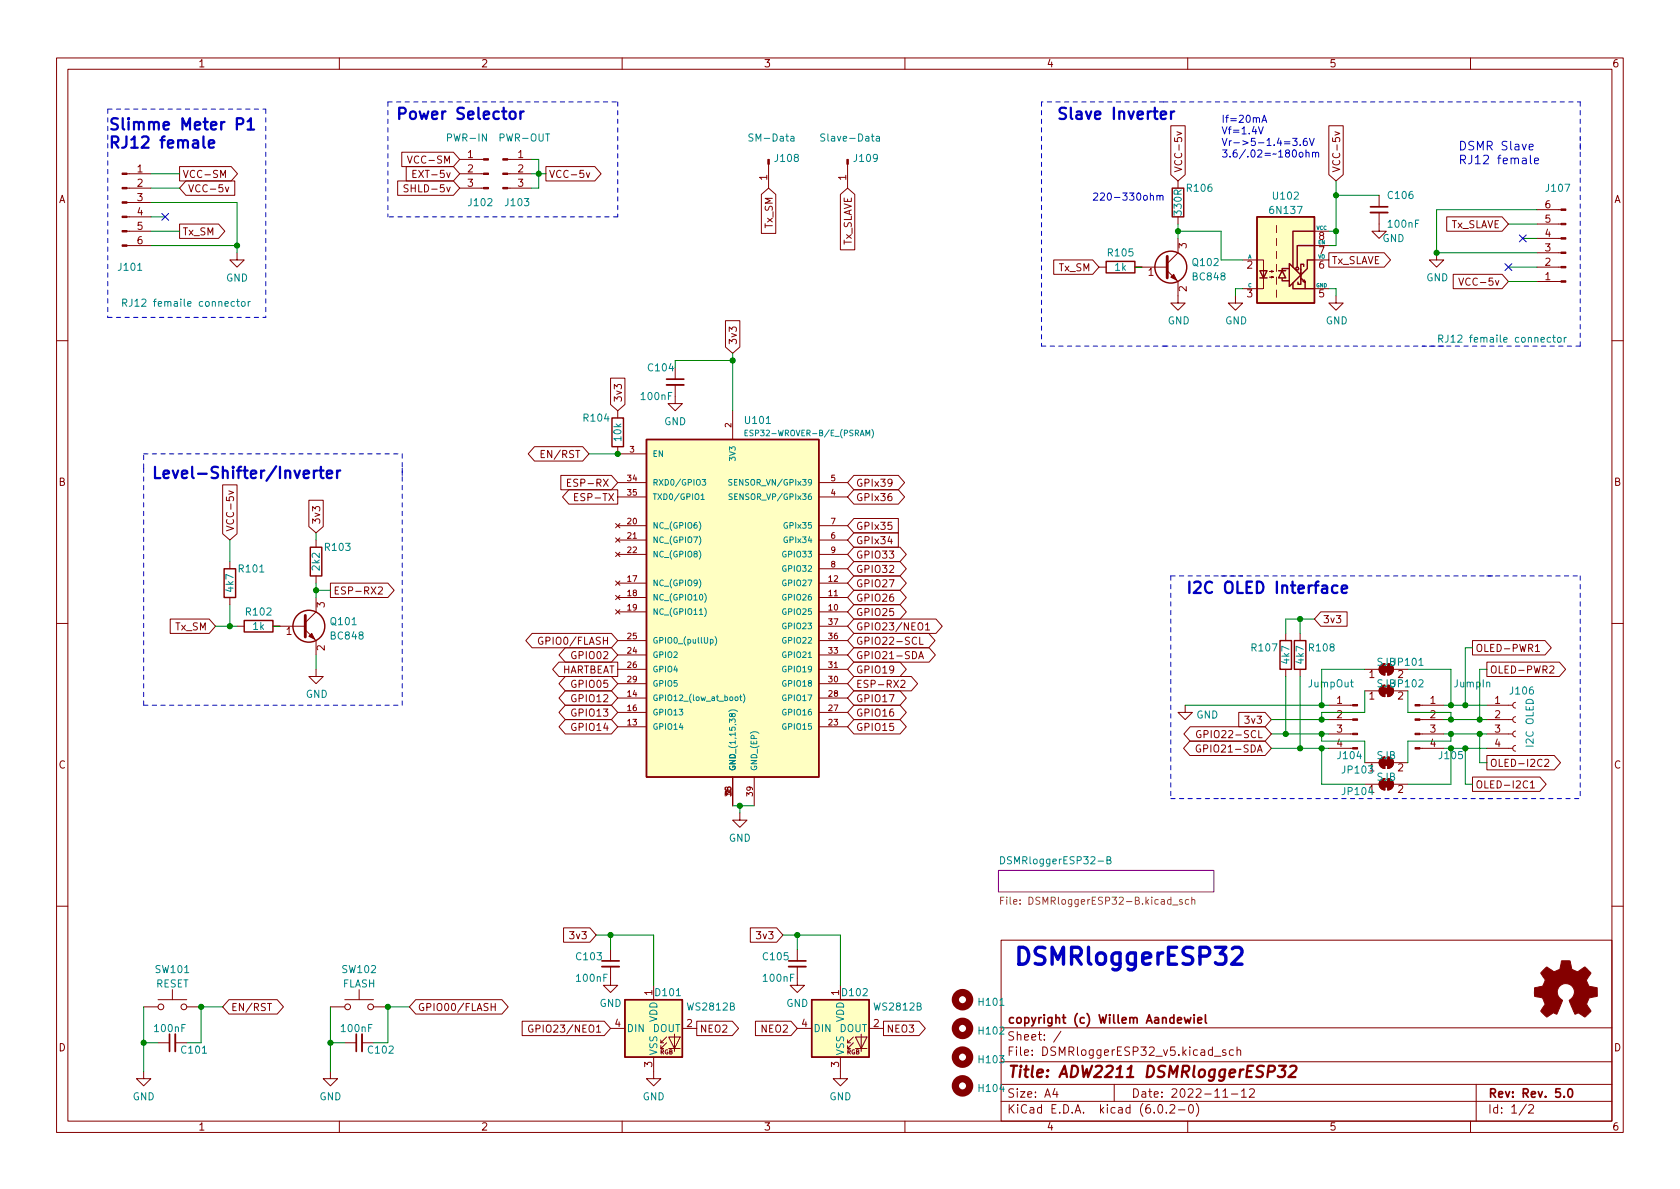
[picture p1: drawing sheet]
<svg xmlns="http://www.w3.org/2000/svg" width="297mm" height="210mm" viewBox="0 0 297 210" stroke-linecap="round" stroke-linejoin="round" font-family="sans-serif">
<defs><g id="words">
<text font-size="4.2" fill="#0000c2" x="179.1" y="170.6">DSMRloggerESP32</text>
<g font-size="2.8" fill="#0000c2">
<text x="19" y="23">Slimme Meter P1</text>
<text x="69.8" y="21.1">Power Selector</text>
<text x="186.7" y="21.1">Slave Inverter</text>
<text x="19" y="26.2">RJ12 female</text>
<text x="26.7" y="84.6">Level-Shifter/Inverter</text>
<text x="209.5" y="105">I2C OLED Interface</text>
</g>
<text font-size="2.8" fill="#840000" x="178" y="190.6">Title: ADW2211 DSMRloggerESP32</text>
<g font-size="2.1" fill="#0000c2">
<text x="257.8" y="26.6">DSMR Slave</text>
<text x="257.8" y="29">RJ12 female</text>
</g>
<g font-size="2.1" fill="#840000">
<text x="178" y="184">Sheet: /</text>
<text x="178" y="181">copyright (c) Willem Aandewiel</text>
<text x="178" y="186.7">File: DSMRloggerESP32_v5.kicad_sch</text>
<text x="178" y="196.9">KiCad E.D.A. kicad (6.0.2-0)</text>
<text x="178" y="194.1">Size: A4</text>
<text x="200" y="194.1">Date: 2022-11-12</text>
<text x="263" y="194.1">Rev: Rev. 5.0</text>
<text x="263" y="196.9">Id: 1/2</text>
</g>
<g font-size="1.8" fill="#840000">
<text x="35" y="11.9">1</text>
<text x="85" y="11.9">2</text>
<text x="135" y="11.9">3</text>
<text x="185" y="11.9">4</text>
<text x="235" y="11.9">5</text>
<text x="285" y="11.9">6</text>
<text x="72.9" y="28.9">VCC-SM</text>
<text x="82.7" y="27.9">1</text>
<text x="91.6" y="27.9">1</text>
<text x="10.3" y="35.9">A</text>
<text x="24.3" y="30.5">1</text>
<text x="24.3" y="33">2</text>
<text x="24.3" y="35.6">3</text>
<text x="32.2" y="31.5">VCC-SM</text>
<text x="33.2" y="34">VCC-5v</text>
<text x="72.5" y="34">SHLD-5v</text>
<text x="73.9" y="31.5">EXT-5v</text>
<text x="82.7" y="30.5">2</text>
<text x="82.7" y="33">3</text>
<text x="91.6" y="30.5">2</text>
<text x="91.6" y="33">3</text>
<text x="97" y="31.5">VCC-5v</text>
<text x="135.6" y="31.9" transform="rotate(-90 135.6 31.9)">1</text>
<text x="149.6" y="31.9" transform="rotate(-90 149.6 31.9)">1</text>
<text x="209" y="30.6" transform="rotate(-90 209 30.6)">VCC-5v</text>
<text x="236.9" y="30.6" transform="rotate(-90 236.9 30.6)">VCC-5v</text>
<text x="285.3" y="35.9">A</text>
<text x="24.3" y="38.1">4</text>
<text x="24.3" y="40.6">5</text>
<text x="32.2" y="41.6">Tx_SM</text>
<text x="136.6" y="40.4" transform="rotate(-90 136.6 40.4)">Tx_SM</text>
<text x="256.3" y="40.3">Tx_SLAVE</text>
<text x="273.2" y="41.9">4</text>
<text x="273.2" y="39.4">5</text>
<text x="273.2" y="36.8">6</text>
<text x="24.3" y="43.2">6</text>
<text x="150.6" y="43.6" transform="rotate(-90 150.6 43.6)">Tx_SLAVE</text>
<text x="187.2" y="48">Tx_SM</text>
<text x="209.8" y="43.9" transform="rotate(-90 209.8 43.9)">3</text>
<text x="220.5" y="47.5">2</text>
<text x="233.2" y="47.5">6</text>
<text x="233.2" y="45">7</text>
<text x="233.2" y="42.4">8</text>
<text x="235.4" y="46.7">Tx_SLAVE</text>
<text x="273.2" y="47">2</text>
<text x="273.2" y="44.4">3</text>
<text x="203" y="48.8">1</text>
<text x="209.8" y="51.5" transform="rotate(-90 209.8 51.5)">2</text>
<text x="220.5" y="52.6">3</text>
<text x="233.2" y="52.6">5</text>
<text x="259" y="50.5">VCC-5v</text>
<text x="273.2" y="49.5">1</text>
<text x="130.3" y="61" transform="rotate(-90 130.3 61)">3v3</text>
<text x="109.9" y="71.2" transform="rotate(-90 109.9 71.2)">3v3</text>
<text x="96.2" y="81">EN/RST</text>
<text x="10.3" y="85.9">B</text>
<text x="101.2" y="86.1">ESP-RX</text>
<text x="102.4" y="88.6">ESP-TX</text>
<text x="151.3" y="86.1">GPIx39</text>
<text x="151.3" y="88.6">GPIx36</text>
<text x="285.3" y="85.9">B</text>
<text x="41.4" y="94.1" transform="rotate(-90 41.4 94.1)">VCC-5v</text>
<text x="56.6" y="92.8" transform="rotate(-90 56.6 92.8)">3v3</text>
<text x="151.3" y="93.7">GPIx35</text>
<text x="151.3" y="98.8">GPIO33</text>
<text x="151.3" y="96.2">GPIx34</text>
<text x="151.3" y="101.3">GPIO32</text>
<text x="57.4" y="107.4" transform="rotate(-90 57.4 107.4)">3</text>
<text x="58.9" y="105.1">ESP-RX2</text>
<text x="151.3" y="106.4">GPIO26</text>
<text x="151.3" y="103.8">GPIO27</text>
<text x="31" y="111.5">Tx_SM</text>
<text x="50.6" y="112.3">1</text>
<text x="151.3" y="108.9">GPIO25</text>
<text x="151.3" y="111.5">GPIO23/NEO1</text>
<text x="233.8" y="110.2">3v3</text>
<text x="57.4" y="115" transform="rotate(-90 57.4 115)">2</text>
<text x="96" y="114">GPIO0/FLASH</text>
<text x="99" y="119.1">HARTBEAT</text>
<text x="101.4" y="116.5">GPIO02</text>
<text x="151.3" y="119.1">GPIO19</text>
<text x="151.3" y="116.5">GPIO21-SDA</text>
<text x="151.3" y="114">GPIO22-SCL</text>
<text x="242.1" y="119.9">1</text>
<text x="247.2" y="119.9">2</text>
<text x="260.8" y="115.3">OLED-PWR1</text>
<text x="263.4" y="119.1">OLED-PWR2</text>
<text x="101.4" y="121.6">GPIO05</text>
<text x="101.4" y="124.2">GPIO12</text>
<text x="151.3" y="124.2">GPIO17</text>
<text x="151.3" y="121.6">ESP-RX2</text>
<text x="236.4" y="124.5">1</text>
<text x="242.1" y="123.7">1</text>
<text x="247.2" y="123.7">2</text>
<text x="252.9" y="124.5">1</text>
<text x="264.3" y="124.5">1</text>
<text x="101.4" y="129.2">GPIO14</text>
<text x="101.4" y="126.7">GPIO13</text>
<text x="151.3" y="129.2">GPIO15</text>
<text x="151.3" y="126.7">GPIO16</text>
<text x="212.8" y="130.5">GPIO22-SCL</text>
<text x="220.4" y="128">3v3</text>
<text x="236.4" y="127">2</text>
<text x="236.4" y="129.5">3</text>
<text x="252.9" y="127">2</text>
<text x="252.9" y="129.5">3</text>
<text x="264.3" y="127">2</text>
<text x="264.3" y="129.5">3</text>
<text x="10.3" y="135.9">C</text>
<text x="212.6" y="133.1">GPIO21-SDA</text>
<text x="236.4" y="132.1">4</text>
<text x="247.2" y="136.4">2</text>
<text x="252.9" y="132.1">4</text>
<text x="263.4" y="135.6">OLED-I2C2</text>
<text x="264.3" y="132.1">4</text>
<text x="285.3" y="135.9">C</text>
<text x="247.2" y="140.2">2</text>
<text x="260.8" y="139.4">OLED-I2C1</text>
<text x="101" y="166.1">3v3</text>
<text x="134.1" y="166.1">3v3</text>
<text x="40.8" y="178.8">EN/RST</text>
<text x="73.8" y="178.8">GPIO00/FLASH</text>
<text x="115.3" y="176" transform="rotate(-90 115.3 176)">1</text>
<text x="148.3" y="176" transform="rotate(-90 148.3 176)">1</text>
<text x="10.3" y="185.9">D</text>
<text x="94.8" y="182.6">GPIO23/NEO1</text>
<text x="108.7" y="181.6">4</text>
<text x="121.4" y="181.6">2</text>
<text x="123.7" y="182.6">NEO2</text>
<text x="134.7" y="182.6">NEO2</text>
<text x="141.7" y="181.6">4</text>
<text x="154.4" y="181.6">2</text>
<text x="156.7" y="182.6">NEO3</text>
<text x="285.3" y="185.9">D</text>
<text x="115.3" y="188.7" transform="rotate(-90 115.3 188.7)">3</text>
<text x="148.3" y="188.7" transform="rotate(-90 148.3 188.7)">3</text>
<text x="35" y="199.9">1</text>
<text x="85" y="199.9">2</text>
<text x="135" y="199.9">3</text>
<text x="185" y="199.9">4</text>
<text x="235" y="199.9">5</text>
<text x="285" y="199.9">6</text>
</g>
<g font-size="1.8" fill="#0000c2">
<text x="215.9" y="21.7">If=20mA</text>
<text x="215.9" y="23.7">Vf=1.4V</text>
<text x="215.9" y="25.8">Vr-&gt;5-1.4=3.6V</text>
<text x="215.9" y="27.8">3.6/.02=~180ohm</text>
<text x="193" y="35.5">220-330ohm</text>
</g>
<g font-size="1.8" fill="#008484">
<text x="79.3" y="25">PWR-IN</text>
<text x="88.5" y="25">PWR-OUT</text>
<text x="132.9" y="25">SM-Data</text>
<text x="137.1" y="28.6">J108</text>
<text x="145.8" y="25">Slave-Data</text>
<text x="151.1" y="28.6">J109</text>
<text x="210" y="33.9">R106</text>
<text x="225.2" y="35.3">U102</text>
<text x="245.5" y="35.2">C106</text>
<text x="273.5" y="33.9">J107</text>
<text x="83" y="36.4">J102</text>
<text x="89.5" y="36.4">J103</text>
<text x="208.9" y="37.9" transform="rotate(-90 208.9 37.9)">330R</text>
<text x="224.7" y="37.8">6N137</text>
<text x="245.6" y="40.3">100nF</text>
<text x="21.1" y="47.9">J101</text>
<text x="196" y="45.3">R105</text>
<text x="197.1" y="47.9">1k</text>
<text x="211" y="47">Q102</text>
<text x="244.4" y="42.8">GND</text>
<text x="39.9" y="49.8">GND</text>
<text x="211" y="49.6">BC848</text>
<text x="252.2" y="49.7">GND</text>
<text x="23" y="54.2">RJ12 femaile connector</text>
<text x="206.4" y="57.3">GND</text>
<text x="216.6" y="57.3">GND</text>
<text x="234.4" y="57.3">GND</text>
<text x="255.6" y="60.6">RJ12 femaile connector</text>
<text x="113.5" y="70.7">100nF</text>
<text x="103.3" y="74.5">R104</text>
<text x="109.9" y="77.9" transform="rotate(-90 109.9 77.9)">10k</text>
<text x="117.4" y="75.2">GND</text>
<text x="131.9" y="75">U101</text>
<text x="42.3" y="101.2">R101</text>
<text x="56.5" y="100.8" transform="rotate(-90 56.5 100.8)">2k2</text>
<text x="57.6" y="97.4">R103</text>
<text x="41.3" y="104.6" transform="rotate(-90 41.3 104.6)">4k7</text>
<text x="43.6" y="108.8">R102</text>
<text x="44.7" y="111.4">1k</text>
<text x="58.6" y="110.5">Q101</text>
<text x="58.6" y="113.1">BC848</text>
<text x="221.4" y="115.2">R107</text>
<text x="228" y="117.3" transform="rotate(-90 228 117.3)">4k7</text>
<text x="230.5" y="117.3" transform="rotate(-90 230.5 117.3)">4k7</text>
<text x="231.6" y="115.2">R108</text>
<text x="243.4" y="117.7">SJBJP101</text>
<text x="54" y="123.4">GND</text>
<text x="231.4" y="121.5">JumpOut</text>
<text x="243.4" y="121.5">SJBJP102</text>
<text x="257.2" y="121.5">JumpIn</text>
<text x="267.1" y="122.8">J106</text>
<text x="211.5" y="127">GND</text>
<text x="271.1" y="131.9" transform="rotate(-90 271.1 131.9)">I2C OLED</text>
<text x="236.6" y="134.2">J104</text>
<text x="237.5" y="136.8">JP1031</text>
<text x="243.4" y="134.2">SJB</text>
<text x="254.6" y="134.2">J105</text>
<text x="237.5" y="140.6">JP1041</text>
<text x="243.4" y="138">SJB</text>
<text x="128.8" y="148.8">GND</text>
<text x="177.7" y="152.8">DSMRloggerESP32-B</text>
<text x="27.6" y="172.1">SW101</text>
<text x="60.6" y="172.1">SW102</text>
<text x="102" y="169.8">C103</text>
<text x="102.1" y="173.6">100nF</text>
<text x="135" y="169.8">C105</text>
<text x="135.1" y="173.6">100nF</text>
<text x="27.5" y="174.6">RESET</text>
<text x="60.6" y="174.6">FLASH</text>
<text x="106" y="178">GND</text>
<text x="116" y="176.1">D101</text>
<text x="121.7" y="178.7">WS2812B</text>
<text x="139" y="178">GND</text>
<text x="149" y="176.1">D102</text>
<text x="154.7" y="178.7">WS2812B</text>
<text x="173.2" y="177.8">H101</text>
<text x="27.5" y="182.5">100nF</text>
<text x="60.5" y="182.5">100nF</text>
<text x="110.7" y="182.5">DIN</text>
<text x="115.4" y="182.5">DOUT</text>
<text x="116.2" y="180.8" transform="rotate(-90 116.2 180.8)">VDD</text>
<text x="143.8" y="182.5">DIN</text>
<text x="148.4" y="182.5">DOUT</text>
<text x="149.2" y="180.8" transform="rotate(-90 149.2 180.8)">VDD</text>
<text x="173.2" y="182.9">H102</text>
<text x="116.2" y="186.7" transform="rotate(-90 116.2 186.7)">VSS</text>
<text x="149.2" y="186.7" transform="rotate(-90 149.2 186.7)">VSS</text>
<text x="173.2" y="188">H103</text>
<text x="23.4" y="194.6">GND</text>
<text x="56.5" y="194.6">GND</text>
<text x="113.6" y="194.6">GND</text>
<text x="146.6" y="194.6">GND</text>
<text x="173.2" y="193.1">H104</text>
</g>
<g font-size="1.8" fill="#008400">
<text x="114.7" y="65.7">C104</text>
<text x="32.2" y="186.3">C101</text>
<text x="65.2" y="186.3">C102</text>
</g>
<text font-size="1.8" fill="#848400" x="178.5" y="160">File: DSMRloggerESP32-B.kicad_sch</text>
<g font-size="1.4" fill="#840000">
<text x="129.3" y="75.6" transform="rotate(-90 129.3 75.6)">2</text>
<text x="111.4" y="80">3</text>
<text x="111" y="85.1">34</text>
<text x="111" y="87.6">35</text>
<text x="146.9" y="87.6">4</text>
<text x="146.9" y="85.1">5</text>
<text x="111" y="92.7">20</text>
<text x="111" y="95.2">21</text>
<text x="146.9" y="95.2">6</text>
<text x="146.9" y="92.7">7</text>
<text x="111" y="97.8">22</text>
<text x="146.9" y="100.3">8</text>
<text x="146.9" y="97.8">9</text>
<text x="111" y="102.9">17</text>
<text x="111" y="105.4">18</text>
<text x="111" y="107.9">19</text>
<text x="146.5" y="107.9">10</text>
<text x="146.5" y="105.4">11</text>
<text x="146.5" y="102.9">12</text>
<text x="111" y="113">25</text>
<text x="146.5" y="113">36</text>
<text x="146.5" y="110.5">37</text>
<text x="111" y="115.6">24</text>
<text x="111" y="118.1">26</text>
<text x="146.5" y="118.1">31</text>
<text x="146.5" y="115.6">33</text>
<text x="111" y="123.2">14</text>
<text x="111" y="125.7">16</text>
<text x="111" y="120.6">29</text>
<text x="146.5" y="125.7">27</text>
<text x="146.5" y="123.2">28</text>
<text x="146.5" y="120.6">30</text>
<text x="111" y="128.3">13</text>
<text x="146.5" y="128.3">23</text>
<text x="129.3" y="140.7" transform="rotate(-90 129.3 140.7)">15</text>
<text x="129.3" y="140.3" transform="rotate(-90 129.3 140.3)">1</text>
<text x="133.1" y="140.7" transform="rotate(-90 133.1 140.7)">39</text>
</g>
<g font-size="1.4" fill="#008484">
<text x="132.8" y="77.1">ESP32-WROVER-B/E_(PSRAM)</text>
<text x="115.3" y="80.8">EN</text>
<text x="130" y="81.3" transform="rotate(-90 130 81.3)">3V3</text>
<text x="115.3" y="85.8">RXD0/GPIO3</text>
<text x="115.3" y="88.4">TXD0/GPIO1</text>
<text x="129.8" y="85.8">SENSOR_VN/GPIx39</text>
<text x="129.9" y="88.4">SENSOR_VP/GPIx36</text>
<text x="115.3" y="93.5">NC_(GPIO6)</text>
<text x="139" y="93.5">GPIx35</text>
<text x="115.3" y="96">NC_(GPIO7)</text>
<text x="115.3" y="98.5">NC_(GPIO8)</text>
<text x="138.7" y="101.1">GPIO32</text>
<text x="138.7" y="98.5">GPIO33</text>
<text x="139" y="96">GPIx34</text>
<text x="115.3" y="103.6">NC_(GPIO9)</text>
<text x="115.3" y="106.2">NC_(GPIO10)</text>
<text x="138.7" y="106.2">GPIO26</text>
<text x="138.7" y="103.6">GPIO27</text>
<text x="115.3" y="108.7">NC_(GPIO11)</text>
<text x="115.3" y="113.8">GPIO0_(pullUp)</text>
<text x="138.7" y="108.7">GPIO25</text>
<text x="138.7" y="113.8">GPIO22</text>
<text x="138.7" y="111.2">GPIO23</text>
<text x="115.3" y="116.3">GPIO2</text>
<text x="115.3" y="118.9">GPIO4</text>
<text x="138.7" y="118.9">GPIO19</text>
<text x="138.7" y="116.3">GPIO21</text>
<text x="115.3" y="123.9">GPIO12_(low_at_boot)</text>
<text x="115.3" y="121.4">GPIO5</text>
<text x="138.7" y="123.9">GPIO17</text>
<text x="138.7" y="121.4">GPIO18</text>
<text x="115.3" y="129">GPIO14</text>
<text x="115.3" y="126.5">GPIO13</text>
<text x="138.7" y="129">GPIO15</text>
<text x="138.7" y="126.5">GPIO16</text>
<text x="130" y="136.4" transform="rotate(-90 130 136.4)">GND_(1,15,38)</text>
<text x="130" y="136.4" transform="rotate(-90 130 136.4)">GND</text>
<text x="133.9" y="136.4" transform="rotate(-90 133.9 136.4)">GND_(EP)</text>
</g>
<g font-size="1.1" fill="#840000">
<text x="116.7" y="186.4">RGB</text>
<text x="149.7" y="186.4">RGB</text>
</g>
<g font-size=".9" fill="#008484">
<text x="232.7" y="40.6">VCC</text>
<text x="220.7" y="45.7">A</text>
<text x="233" y="45.7">VO</text>
<text x="233.1" y="43.2">EN</text>
<text x="220.7" y="50.8">C</text>
<text x="232.7" y="50.8">GND</text>
</g>
</g></defs>
<g fill="none" stroke="#840000" stroke-width=".18">
<path d="M10 10.2h277v190.1h-277zM12 12.2h273v186.1h-273zM60 10.2v2M110 10.2v2M160 10.2v2M210 10.2v2M260 10.2v2M22.5 38.3h4.2M22.5 35.8h4.2M22.5 33.3h4.2M22.5 30.7h4.2M31.7 29.5h9.2l1.1 1.2-1.1 1.3h-9.2z"/>
<path d="M31.7 39.6h6.9l1.2 1.3-1.2 1.3h-6.9zM32.9 32h8.6v2.5h-8.6l-1.2-1.2zM39 31.4v-1.3l.4 .9 .5-.9v1.3M39.8 33.1l.3 .8 .4-.8M70.3 32h9.9l1.1 1.3-1.1 1.2h-9.9zM71 26.9h9.2l1.1 1.3-1.1 1.3h-9.2zM71.8 29.5h8.4l1.1 1.2-1.1 1.3h-8.4zM72 27.6l.5 1.3 .4-1.3M72.2 32.7h-.5l-.3 .2 .2 .3 .5 .2v.4l-.2 .1h-.5M73 30.7h.4M73.6 30.1h-.6v1.3h.6M81.3 33.3h4.2"/>
<path d="M81.3 30.7h4.2M81.3 28.2h4.2M89.8 33.3h4.2M89.8 30.7h4.2M89.8 28.2h4.2M96.5 29.5h8.7l1.1 1.2-1.1 1.3h-8.7zM103.7 30.5l.3 .9 .3-.9M134.6 34.4l1.3-1.1 1.3 1.1v6.9h-2.6zM135.9 29.1v4.2M148.6 34.4l1.3-1.1 1.2 1.1v9.8h-2.5zM149.9 29.1v4.2M207 22.2h2.6v8.7l-1.3 1.1-1.3-1.1z"/>
<path d="M208.1 23.3l.8 .3-.8 .3M208.3 32v1.3M208.3 38.3v1.3M225.7 39.9v1.2M234.9 22.2h2.6v8.7l-1.3 1.1-1.3-1.1zM236 23.3l.9 .3-.9 .3M243.8 37.6v3.3h1.3l-1.3 1.3-1.2-1.3h1.2M243.8 34.5v2.1M255.8 38.3h9.8l1.1 1.3-1.1 1.3h-9.8zM271.8 37.1h4.2M271.8 39.6h4.2M22.5 43.4h4.2"/>
<path d="M22.5 40.9h4.2M41.9 44.7v1.3h1.3l-1.3 1.2-1.3-1.2h1.3M128.3 56.7h2.5v4.7l-1.3 1.1-1.2-1.1zM186.3 46h6.9l1.1 1.2-1.1 1.3h-6.9zM194.3 47.2h1.3M200.7 47.2h5.7M206.4 47.9l1.9 1.9v3.8h1.2l-1.2 1.3-1.3-1.3h1.3M208.3 42.2v2.5l-1.9 1.9M218.4 52.3v1.3h1.3l-1.3 1.3-1.2-1.3h1.2M219.7 46h3.7v5h-3.7M224.4 49h.8l-.4 .1v-.2l.4 .1M224.4 48h.8l-.4 .1v-.2l.4 .1"/>
<path d="M225.7 42.2v1.2M225.7 44.4v1.3M225.7 46.7v1.3M225.7 49v1.3M225.7 51.3v1.3M232.4 46h2.5M232.4 51h2.5M232.4 43.4h2.5M232.4 40.9h2.5M234.9 44.7h9.8l1.2 1.3-1.2 1.2h-9.8zM236.2 52.3v1.3h1.3l-1.3 1.3-1.3-1.3h1.3M254 44.7v1.3h1.3l-1.3 1.2-1.3-1.2h1.3"/>
<path d="M256.9 48.5h8.7l1.1 1.3-1.1 1.2h-8.7zM257.9 49.2l.5 1.2 .4-1.2M271.8 47.2h4.2M271.8 42.2h4.2M271.8 44.7h4.2M271.8 49.8h4.2M10 60.2h2M94.5 79h8.5l1.1 1.3-1.1 1.2h-8.5l-1.1-1.2zM96.3 79.7h-.6v1.2h.6M107.9 66.9h2.6v4.6l-1.3 1.1-1.3-1.1zM109.2 79v1.3h5.1M109.2 72.6v1.3"/>
<path d="M119.4 68.1v3.3h1.2l-1.2 1.2-1.3-1.2h1.3M119.4 65v2.1M129.5 72.6v5.1M285 60.2h2M39.4 85.7h2.5v8.7l-1.3 1.1-1.2-1.1zM40.5 86.8l.8 .3-.8 .3M40.6 99.3v1.3M54.6 88.5h2.6v4.6l-1.3 1.1-1.3-1.1zM55.9 95.5v1.3M95.7 80.3h.4M99.2 84.1h8.9l1.1 1.2-1.1 1.3h-8.9zM100.3 85.3h.5"/>
<path d="M100.6 86.6h8.6v2.5h-8.6l-1.1-1.2zM100.9 84.7h-.6v1.3h.6M101.6 87.9h.4M102.2 87.3h-.6v1.2h.6M108.8 92.6l.8 .7M108.8 95.1l.8 .8M108.8 97.7l.8 .7M109.2 93h5.1M109.2 95.5h5.1M109.2 98h5.1M109.2 85.3h5.1M109.2 87.9h5.1"/>
<path d="M109.6 92.6l-.8 .7M109.6 95.1l-.8 .8M109.6 97.7l-.8 .7M144.8 93h5.1M144.8 95.5h5.1M144.8 98h5.1M144.8 85.3h5.1M144.8 87.9h5.1M151 91.7h7.8v2.5h-7.8l-1.1-1.2zM151 96.8h8.1l1.1 1.2-1.1 1.3h-8.1l-1.1-1.3zM151 84.1h7.8l1.1 1.2-1.1 1.3h-7.8l-1.1-1.3zM151 94.2h7.8v2.6h-7.8l-1.1-1.3z"/>
<path d="M151 99.3h8.1l1.1 1.3-1.1 1.2h-8.1l-1.1-1.2zM151 86.6h7.8l1.1 1.3-1.1 1.2h-7.8l-1.1-1.2zM157.3 94.8l-.3 .9h.8M10 110.2h2M30.1 109.5h6.9l1.1 1.2-1.1 1.3h-6.9zM40.6 105.7v1.2M41.9 110.7h1.3M48.3 110.7h5.7M54 111.4l1.9 1.9v2.5M55.9 118.4v1.2h1.2l-1.2 1.3-1.3-1.3h1.3M55.9 101.8v1.3M55.9 105.7v2.5l-1.9 1.9"/>
<path d="M58.4 103.1h10.2l1.1 1.3-1.1 1.3h-10.2zM66.9 103.9l.5-.1 .2 .3-.8 1h.8M94.1 112h14l1.1 1.3-1.1 1.2h-14l-1.1-1.2zM95.9 112.7a.59 .59 0 0 0-.7 .6 .59 .59 0 0 0 .7 .6l.1-.5h-.3M98.8 117.1h10.4v2.5h-10.4l-1.1-1.2zM99.9 114.5h8.2l1.1 1.3-1.1 1.3h-8.2l-1.1-1.3zM99.9 119.6h8.2l1.1 1.3-1.1 1.3h-8.2l-1.1-1.3zM108.8 102.7l.8 .8M108.8 105.3l.8 .7M108.8 107.8l.8 .8M109.2 118.4h5.1M109.2 108.2h5.1"/>
<path d="M109.2 105.7h5.1M109.2 103.1h5.1M109.2 115.8h5.1M109.2 113.3h5.1M109.6 102.7l-.8 .8M109.6 105.3l-.8 .7M109.6 107.8l-.8 .8M144.8 118.4h5.1M144.8 110.7h5.1M144.8 108.2h5.1M144.8 105.7h5.1M144.8 103.1h5.1"/>
<path d="M144.8 115.8h5.1M144.8 113.3h5.1M144.8 100.6h5.1M151 117.1h8.1l1.1 1.3-1.1 1.2h-8.1l-1.1-1.2zM151 119.6h10.1l1.1 1.3-1.1 1.3h-10.1l-1.1-1.3zM151 106.9h8.1l1.1 1.3-1.1 1.3h-8.1l-1.1-1.3zM151 109.5h14.5l1.1 1.2-1.1 1.3h-14.5l-1.1-1.3zM151 104.4h8.1l1.1 1.3-1.1 1.2h-8.1l-1.1-1.2zM151 114.5h13.3l1.1 1.3-1.1 1.3h-13.3l-1.1-1.3zM151 112h13.2l1.1 1.3-1.1 1.2h-13.2l-1.1-1.2zM151 101.8h8.1l1.1 1.3-1.1 1.3h-8.1l-1.1-1.3zM162.4 116.5l.5-1.3 .4 1.3"/>
<path d="M162.6 116.1h.6M162.6 112.7v1.2h.6M163.6 110.5l.4-.4v1.3M163.6 111.4h.8M227.3 112v1.3M227.3 118.4v1.2M229.9 112v1.3M229.9 118.4v1.2M233.5 108.2h4.7v2.5h-4.7l-1.1-1.2zM241.3 118.4h2.5M244.1 117.6l.8-.3v2.1a1.02 1.02 0 0 1-1-.7 1.02 1.02 0 0 1 .2-1.1zM245.4 117.3a1.02 1.02 0 0 1 1 1.1 1.02 1.02 0 0 1-1 1z"/>
<path d="M260.3 113.3h12.9l1.1 1.2-1.1 1.3h-12.9zM262.9 117.1h12.8l1.1 1.3-1.1 1.2h-12.8zM271.5 114.3l.3-.4v1.3M271.5 115.2h.7M274 117.9l.5-.1 .3 .3-.8 .9h.8M285 110.2h2M99.9 122.2h8.2l1.1 1.2-1.1 1.3h-8.2l-1.1-1.3zM99.9 127.2h8.2l1.1 1.3-1.1 1.3h-8.2l-1.1-1.3zM99.9 124.7h8.2l1.1 1.3-1.1 1.2h-8.2l-1.1-1.2zM109.2 128.5h5.1M109.2 123.4h5.1M109.2 126h5.1"/>
<path d="M109.2 120.9h5.1M129.5 137.4v5.1M133.3 137.4v5.1M144.8 128.5h5.1M144.8 123.4h5.1M144.8 126h5.1M144.8 120.9h5.1M151 127.2h8.1l1.1 1.3-1.1 1.3h-8.1l-1.1-1.3zM151 122.2h8.1l1.1 1.2-1.1 1.3h-8.1l-1.1-1.3zM151 124.7h8.1l1.1 1.3-1.1 1.2h-8.1l-1.1-1.2zM159.3 120.4l.5-.1 .2 .4-.8 .9h.8M209.5 124.7v1.3h1.3l-1.3 1.2-1.2-1.2h1.2"/>
<path d="M210.4 131.1h13.3l1.1 1.2-1.1 1.3h-13.3l-1.1-1.3zM210.4 128.5h13.3l1.1 1.3-1.1 1.3h-13.3l-1.1-1.3zM212.2 131.8a.59 .59 0 0 0-.7 .6 .59 .59 0 0 0 .7 .5l.1-.5h-.3M212.3 129.2a.59 .59 0 0 0-.8 .6 .59 .59 0 0 0 .8 .6v-.5h-.2M219 126h4.7l1.1 1.2-1.1 1.3h-4.7zM234.9 132.3h4.3M234.9 129.8h4.3M234.9 127.2h4.3M234.9 124.7h4.3M241.3 138.7h2.5M241.3 122.2h2.5M241.3 134.9h2.5"/>
<path d="M244.1 138l.8-.3v2a1.02 1.02 0 0 1-1-.6 1.02 1.02 0 0 1 .2-1.1zM244.1 121.5l.8-.3v2a1.02 1.02 0 0 1-1-.6 1.02 1.02 0 0 1 .2-1.1zM244.1 134.2l.8-.3v2a1.02 1.02 0 0 1-1-.6 1.02 1.02 0 0 1 .2-1.1zM245.4 137.7a1.02 1.02 0 0 1 1 1 1.02 1.02 0 0 1-1 1zM245.4 121.2a1.02 1.02 0 0 1 1 1 1.02 1.02 0 0 1-1 1zM245.4 133.9a1.02 1.02 0 0 1 1 1 1.02 1.02 0 0 1-1 1zM246.4 138.7h2.5M246.4 134.9h2.5M251.1 132.3h4.2M251.1 129.8h4.2M251.1 127.2h4.2M251.1 124.7h4.2"/>
<path d="M260.3 137.4h12l1.1 1.3-1.1 1.2h-12zM262.9 133.6h11.9l1.1 1.3-1.1 1.2h-11.9zM262.9 132.3h4.6M262.9 129.8h4.6M262.9 127.2h4.6M262.9 124.7h4.6M268 131.8l-.4 .2-.1 .3 .1 .4 .4 .1M268 129.3l-.4 .1-.1 .4 .1 .3 .4 .2M268 126.7l-.4 .2-.1 .3 .1 .4 .4 .2M268 124.2l-.4 .1-.1 .4 .1 .4 .4 .1M270.6 138.4l.3-.3v1.2M270.6 139.3h.7"/>
<path d="M273.1 134.4l.5-.1 .2 .3-.7 .9h.7M130.8 143.8v1.2h1.3l-1.3 1.3-1.3-1.3h1.3M10 160.2h2M25.4 178h2.5M27.9 176.8h5.1M30.5 175v1.8M33 178h2.6M40.5 176.8h8.5l1.1 1.2-1.1 1.3h-8.5l-1.1-1.3zM47.3 177.4h.7M58.4 178h2.6M61 176.8h5M63.5 175v1.8"/>
<path d="M66 178h2.6M73.5 176.8h15.2l1.2 1.2-1.2 1.3h-15.2l-1.1-1.3zM86.8 178h.8M87.6 177.4v1.3M99.6 164.1h4.7l1.1 1.2-1.1 1.3h-4.7zM107.9 170.9v3.3h1.3l-1.3 1.3-1.2-1.3h1.2M107.9 167.9v2M115.6 174.2v2.6M132.7 164.1h4.6l1.1 1.2-1.1 1.3h-4.6zM141 170.9v3.3h1.2l-1.2 1.3-1.3-1.3h1.3M141 167.9v2M148.6 174.2v2.6"/>
<path d="M177 166.3h108v32h-108zM285 160.2h2M25.4 189.5v1.2h1.3l-1.3 1.3-1.3-1.3h1.3M27.9 184.4h2.1M31 184.4h2M58.4 189.5v1.2h1.3l-1.3 1.3-1.3-1.3h1.3M60 198.3v2M61 184.4h2M64 184.4h2M92.3 180.6h14.5l1.1 1.3-1.1 1.2h-14.5zM94.2 181.3a.59 .59 0 0 0-.8 .6 .59 .59 0 0 0 .8 .6v-.5h-.2M107.9 181.9h2.6"/>
<path d="M110 198.3v2M115.6 186.9v3.8h1.2l-1.2 1.3-1.3-1.3h1.3M116.8 184.4h.5M117.9 184.4l-1.1 1v-.5M117.9 183.4l-1.1 1v-.5M118.2 183.4h2.1l-1 2zM118.2 185.4h2.1M119.3 182.9v3M120.6 181.9h2.6M123.2 180.6h6.3l1.1 1.3-1.1 1.2h-6.3zM133.6 180.6h6.3l1.1 1.3-1.1 1.2h-6.3zM141 181.9h2.5"/>
<path d="M148.6 186.9v3.8h1.3l-1.3 1.3-1.3-1.3h1.3M149.9 184.4h.5M150.9 184.4l-1 1v-.5M150.9 183.4l-1 1v-.5M151.3 183.4h2l-1 2zM151.3 185.4h2M152.3 182.9v3M153.7 181.9h2.5M156.2 180.6h6.3l1.1 1.3-1.1 1.2h-6.3zM160 198.3v2M177 194.8h108M177 191.8h108"/>
<path d="M177 187.8h108M177 181.8h108M186.5 192.5l-.4 1h1M186.9 193v1M187.6 182.4l-1.3 1.9M197 191.8v3M204.9 195.4l.2-.1a.81 .81 0 0 1 .6 .7 .81 .81 0 0 1-.3 .8h-.2a.81 .81 0 0 1-.6-.6 .81 .81 0 0 1 .3-.8zM206.2 196.7v.1M206.9 195.5l.5-.2 .2 .2 .1 .3-.9 1h.9M208.4 196.3h1.1M210 198.3v2M210.4 195.4l.1-.1a.81 .81 0 0 1 .6 .7 .81 .81 0 0 1-.3 .8h-.2a.81 .81 0 0 1-.5-.6 .81 .81 0 0 1 .3-.8z"/>
<path d="M211.5 195.1a1.72 1.72 0 0 1 0 2.3M214.7 186.8h1.2M216.2 194h.9M216.7 185.7l-.3-.1-.3 .2 .1 .3 .5 .1v.4h-.6M217.7 193.5h1.2M218.1 185.7l-.5-.1-.2 .3v.4l.1 .3h.6M218.7 185.8l.2-.2 .4 .1 .1 .9M218.7 185.1v1.5M219.5 193l.4-.5v1.5M219.5 194h.9M220.9 192.7l.6-.2 .2 .2 .1 .3-.9 1h.9M260 198.3v2"/>
<path d="M261 191.8v6.5M269.9 195.3l-1.3 1.9M270.3 195.5l.6-.2 .2 .2 .1 .3-1 1h1"/>
<circle cx="28.4" cy="178" r=".51"/>
<circle cx="32.5" cy="178" r=".51"/>
<circle cx="61.5" cy="178" r=".51"/>
<circle cx="65.5" cy="178" r=".51"/>
</g>
<path d="M242.3 36.6h3.1M117.9 67.1h3M106.4 169.9h3.1M139.4 169.9h3.1M209.4 179.9l.3 1 .3-.7 .3 .7 .3-1M211.1 179.4v.2M211.1 179.9v1M213.1 179.4v1.3l.2 .2M30 182.9v3M63 182.9v3M211.8 180.4l.7-.1-.1-.3-.4-.1-.2 .2v.8h.6M277.4 192.6l.2-.1a.81 .81 0 0 1 .5 .7 .81 .81 0 0 1-.3 .8h-.1a.81 .81 0 0 1-.6-.6 .81 .81 0 0 1 .3-.8z" fill="none" stroke="#840000" stroke-width=".3"/>
<path d="M226.1 188.5h1.3l-.8 .7h.3l.3 .2v.7l-.1 .2-.3 .2h-.6l-.3-.2M228.1 188.7l.3-.2h.5a.45 .45 0 0 1 .3 .5l-.1 .3-1.3 1.2h1.2" fill="none" stroke="#840000" stroke-width=".4"/>
<path d="M176.5 153.9h38.1v3.8h-38.1z" fill="#fff" stroke="#fff" stroke-width=".18"/>
<path d="M176.5 153.9h38.1v3.8h-38.1z" fill="none" stroke="#840084" stroke-width=".18"/>
<g fill="none" stroke="#008484" stroke-width=".18">
<path d="M145.8 23.7h-.5l-.1 .1v.4l.5 .2 .1 .3-.2 .3-.5-.1M155 24.2h.4l.1 .8M155.5 24.4l-.4 .1-.2 .2 .2 .3 .4-.1M21.7 53.6l.6-.1 .1-.2v-.3l-.7-.1v1.3M22 53.6l.4 .6M41.8 53.3h.5M42 52.9v1.1l.3 .2M42.8 53.4l.3-.1 .2 .3v.3l-.2 .3-.3-.1-.1-.2zM43.9 53.3v.9M44.2 53.3l-.3 .3M254.4 59.9l.6-.1 .1-.1-.1-.3-.6-.2v1.3M254.7 59.9l.4 .6"/>
<path d="M274.5 59.7h.5M274.7 59.2v1.1l.3 .2M275.4 59.8l.2-.1 .4 .1v.5l-.1 .2h-.3l-.2-.1zM276.6 59.7v.8M276.9 59.7l-.3 .2M131.7 76.5h.4M132.2 76.1h-.5v1h.5M153.1 77.1v-1l.3 .7 .4-.7v1M154.1 75.9a1.15 1.15 0 0 1 0 1.5M123.6 92.3a1.17 1.17 0 0 1 0 1.5M123.6 94.8a1.17 1.17 0 0 1 0 1.5M123.6 97.3a1.17 1.17 0 0 1 0 1.6"/>
<path d="M124 87.6l.2-.3v1M124 88.3h.5M124.1 84.8h.7l-.4 .4 .3 .1v.4l-.1 .1-.5-.1M129.4 84.8l-.5 .1v.3l.4 .2 .1 .2-.2 .2-.4-.1M129.5 87.4h-.6v.3l.5 .2 .1 .2-.2 .2h-.4M123.6 102.4a1.17 1.17 0 0 1 0 1.6M124.6 105a1.17 1.17 0 0 1 0 1.5M124.6 107.5a1.17 1.17 0 0 1 0 1.5M125.6 113.1h.3l.2 .2-.1 .4h-.4M126.4 112.6a1.17 1.17 0 0 1 0 1.5M128.8 125.8a1.17 1.17 0 0 1 1.6 0M129.4 126.3l.2-.1 .4 .1v.3l-.4 .1-.3-.5-.3 .1 .1 .4h.1l.2-.2"/>
<path d="M130.1 123.3l.2-.1 .2 .2v.3l-.2 .2-.3-.2zM130.8 123.2h.4M130.9 122.9v.9l.3 .1M131.4 122.7a1.17 1.17 0 0 1 0 1.6M238.8 120.6h.5M239 120.2v1.1l.3 .2M176.9 151.5a.64 .64 0 0 1 .7 .6 .64 .64 0 0 1-.7 .7zM195.7 152.1l.6-.1 .1-.1-.1-.3-.6-.1v1.3h.5l.2-.2v-.3l-.3-.2"/>
</g>
<path d="M176.9 159.2h.4M177.5 158.6h-.6v1.3M178 158.6v.2M178 159.1v.8M209 159.1h-.3l-.2 .1 .1 .2 .4 .1v.3h-.5M210.2 159.1h-.4l-.2 .2 .1 .5h.5M210.7 159.2l.2-.1h.3l.1 .8M210.7 158.6v1.3" fill="none" stroke="#848400" stroke-width=".18"/>
<g fill="#840000" stroke="#840000" stroke-width=".18">
<path d="M239.2 132.2h.8v.3h-.8z"/>
<path d="M239.2 129.7h.8v.2h-.8z"/>
<path d="M239.2 127.1h.8v.3h-.8z"/>
<path d="M239.2 124.6h.8v.2h-.8z"/>
<path d="M244.6 138.2h1v1h-1z"/>
<path d="M244.1 138l.8-.3v2a1.02 1.02 0 0 1-1-.6 1.02 1.02 0 0 1 .2-1.1z"/>
<path d="M245.4 137.7a1.02 1.02 0 0 1 1 1 1.02 1.02 0 0 1-1 1z"/>
<path d="M244.6 121.7h1v1h-1z"/>
<path d="M244.1 121.5l.8-.3v2a1.02 1.02 0 0 1-1-.6 1.02 1.02 0 0 1 .2-1.1z"/>
<path d="M245.4 121.2a1.02 1.02 0 0 1 1 1 1.02 1.02 0 0 1-1 1z"/>
<path d="M250.2 132.2h.9v.3h-.9z"/>
<path d="M250.2 129.7h.9v.2h-.9z"/>
<path d="M250.2 127.1h.9v.3h-.9z"/>
<path d="M250.2 124.6h.9v.2h-.9z"/>
<path d="M244.6 117.9h1v1h-1z"/>
<path d="M244.1 117.6l.8-.3v2.1a1.02 1.02 0 0 1-1-.7 1.02 1.02 0 0 1 .2-1.1z"/>
<path d="M245.4 117.3a1.02 1.02 0 0 1 1 1.1 1.02 1.02 0 0 1-1 1z"/>
<path d="M207 49l.5-.5 .5 1z"/>
<path d="M54.6 112.5l.5-.5 .5 1z"/>
<path d="M276 37h.9v.2h-.9z"/>
<path d="M276 39.5h.9v.2h-.9z"/>
<path d="M276 42h.9v.3h-.9z"/>
<path d="M276 44.6h.9v.2h-.9z"/>
<path d="M276 47.1h.9v.3h-.9z"/>
<path d="M276 49.7h.9v.2h-.9z"/>
<path d="M272.9 171.5l.6-.5 .9 .6a.62 .62 0 0 0 1 0l.2-.1a1.62 1.62 0 0 0 .4-1.4l.1-.2h1.5l.2 .8a.74 .74 0 0 0 .6 .9l.5 .3 1.3-.9 1.1 1-.4 .7a.75 .75 0 0 0-.2 1.2l.2 .5 1.5 .3v1.5l-1.4 .2-.1 .2a1.23 1.23 0 0 0-.3 1.2l.7 1-.1 .1-1 1-.8-.6a.54 .54 0 0 0-.9 0l-1-2.3a2.33 2.33 0 0 0 .8-1.9 1.54 1.54 0 0 0-2.5-.8 1.54 1.54 0 0 0 .5 2.6l-1.1 2.4a.69 .69 0 0 0-1.1 .2l-.6 .4-1.1-1.1 .8-1.2-.2-.5a.71 .71 0 0 0-.9-.8l-.8-.2v-1.4l.5-.1a1.11 1.11 0 0 0 1.2-.7 .72 .72 0 0 0-.2-1.2l-.4-.6z"/>
<path d="M244.6 134.4h1v1h-1z"/>
<path d="M244.1 134.2l.8-.3v2a1.02 1.02 0 0 1-1-.6 1.02 1.02 0 0 1 .2-1.1z"/>
<path d="M245.4 133.9a1.02 1.02 0 0 1 1 1 1.02 1.02 0 0 1-1 1z"/>
<path d="M21.6 43.3h.9v.3h-.9z"/>
<path d="M21.6 40.8h.9v.2h-.9z"/>
<path d="M21.6 38.2h.9v.3h-.9z"/>
<path d="M21.6 35.7h.9v.2h-.9z"/>
<path d="M21.6 33.1h.9v.3h-.9z"/>
<path d="M21.6 30.6h.9v.3h-.9z"/>
<path d="M135.8 28.2h.2v.9h-.2z"/>
<path d="M149.7 28.2h.3v.9h-.3z"/>
<path d="M88.9 33.1h.9v.3h-.9z"/>
<path d="M88.9 30.6h.9v.3h-.9z"/>
<path d="M88.9 28.1h.9v.2h-.9z"/>
<path d="M85.5 33.1h.9v.3h-.9z"/>
<path d="M85.5 30.6h.9v.3h-.9z"/>
<path d="M85.5 28.1h.9v.2h-.9z"/>
</g>
<g fill="none" stroke="#840000" stroke-width=".25">
<path d="M207.3 33.3h2v5h-2zM222.2 38.3h10.2v15.3h-10.2zM195.6 46.2h5.1v2.1h-5.1zM222.8 47.9h1.2l-.6 1.2zM222.8 49.1h1.2M226.1 47.9h1.2M226.7 49.3v.4h1.3M226.7 47.9l.6 1.2h-1.2zM227.8 47.5h-1.1v.4M228 46.6l2 2-2 2.1zM228.6 50v1h3.8M230 49.3v1h-.5v-.4"/>
<path d="M230 49.1l.8 .8-.2-.4-.2 .3 .4 .1v1.1M230 47.6v1.9M230.5 47.1v-.4h-.5v1M232.4 40.9h-3.8v6.3M232.4 43.4h-3v3.8M232.4 46h-1.3v1.5l-1 1M108.2 73.9h2v5.1h-2zM114.3 77.7h30.5v59.7h-30.5zM54.9 96.8h2v5h-2zM39.6 100.6h2.1v5.1h-2.1zM43.2 109.7h5.1v2.1h-5.1zM226.3 113.3h2v5.1h-2z"/>
<path d="M228.9 113.3h2v5.1h-2zM110.5 176.8h10.1v10.1h-10.1zM143.5 176.8h10.2v10.1h-10.2z"/>
<circle cx="207" cy="47.2" r="2.82"/>
<circle cx="229.4" cy="47.5" r=".25"/>
<circle cx="54.6" cy="110.7" r="2.82"/>
</g>
<g fill="#ffffc2" stroke="#ffffc2" stroke-width=".18">
<path d="M222.2 38.3h10.2v15.3h-10.2z"/>
<path d="M114.3 77.7h30.5v59.7h-30.5z"/>
<path d="M110.5 176.8h10.1v10.1h-10.1z"/>
<path d="M143.5 176.8h10.2v10.1h-10.2z"/>
</g>
<path d="M206.4 45.3v3.8M54 108.8v3.8" fill="none" stroke="#840000" stroke-width=".51"/>
<path d="M242.3 37.6h3.1M117.9 68.1h3M106.4 170.9h3.1M139.4 170.9h3.1M31 182.9v3M64 182.9v3" fill="none" stroke="#840000" stroke-width=".33"/>
<g fill="none" stroke="#840000" stroke-width="1.3">
<circle cx="170.2" cy="176.8" r="1.27"/>
<circle cx="170.2" cy="186.9" r="1.27"/>
<circle cx="170.2" cy="192" r="1.27"/>
<circle cx="170.2" cy="181.9" r="1.27"/>
</g>
<g fill="none" stroke="#0000c2" stroke-width=".4">
<path d="M90.3 19.8a.54 .54 0 0 1 .9 .3v.6a.54 .54 0 0 1-.6 .4 .54 .54 0 0 1-.5-.4v-.6zM92 19.7v1.3M92.6 19.7a.51 .51 0 0 0-.6 .4M207 19.7v1.3M207.6 19.7a.51 .51 0 0 0-.6 .4M36 24.1v1.7l.3 .3M36.9 25.5l1-.2-.1-.4-.6-.1-.3 .3 .1 .9 .2 .1 .6-.1M41.9 22h.7a.54 .54 0 0 0 .4-.6 .54 .54 0 0 0-.4-.5h-.7v2M43.8 21.5l.6-.6v2M43.8 22.9h1.1M205.2 20.4l1-.2-.1-.4-.6-.1-.3 .3 .1 .9 .2 .1 .6-.1M55.5 83.2v1.3"/>
<path d="M56.1 83.2a.51 .51 0 0 0-.6 .4M56.5 83.2h.7M56.7 82.5v1.8l.1 .1 .4 .1M57.8 83.9l.9-.2-.1-.4-.5-.1-.3 .3 .1 .9 .2 .1 .5-.1M59.6 83.2v1.3M60.2 83.2a.51 .51 0 0 0-.6 .4M236.5 103.6l-.6-.1-.4 .4v.6l.2 .3 .2 .1 .6-.1M237.2 104.2l1-.2-.1-.4-.6-.1-.3 .3 .1 1 .2 .1 .6-.1"/>
</g>
<path d="M217.9 167.8l.4-.3h.7a.81 .81 0 0 1 .5 1.3l-1.8 1.7h1.9" fill="none" stroke="#0000c2" stroke-width=".6"/>
<g fill="none" stroke="#0000c2" stroke-width=".18">
<path d="M203.4 34.7l.2-.1h.3v.8M204.5 34.7l.2-.1h.3l.1 .8M204.5 34.6v.8M205.1 34.7l.2-.1h.3v.8M222.5 22.4l.4 1.3 .5-1.3M223.1 21.6l.4-1.2 .5 1.2M223.2 21.3h.6M228.6 24.5h.7l-.4 .4 .4 .2v.5l-.2 .1-.5-.1M229.8 27l.3-.1 .3 .3v.3l-.3 .3-.3-.1-.1-.2zM229.9 25.6v.1M230.9 27.1l.2-.2 .3 .1 .1 .8M230.9 26.5v1.3"/>
<path d="M231 24.5h-.3a.86 .86 0 0 0 0 1.2l.4-.1 .1-.4-.3-.3h-.2l-.3 .3M231.5 24.5l.4 1.2 .5-1.2M232.1 27.1l.1-.2 .3 .1 .1 .8M232.1 26.9v.9M232.6 27.1l.2-.2 .3 .1 .1 .8M270.4 26l.7-.1-.1-.3-.4-.1-.2 .2v.7h.6M270.6 27.4v1.3l.2 .3M271.3 28.5l.7-.2v-.3h-.5l-.2 .2 .1 .7h.6"/>
</g>
<g fill="none" stroke="#0000c2" stroke-width=".18" stroke-dasharray=".8 .8">
<path d="M19 19.3v36.8M19 19.3h28M47 19.3v36.8M68.6 18v20.3M68.6 18h40.6M109.2 18v20.3M184.1 18v43.2M205.7 18h-21.6M205.7 18h73.7M279.4 18v8.9M109.2 38.3h-40.6M19 56.1h28"/>
<path d="M184.1 61.2h22.9M205.7 61.2h49.6M279.4 61.2v-36.8M279.4 61.2h-27.9M25.4 82.8v41.9M25.4 82.8v-2.5M25.4 80.3h45.7M71.1 82.8v41.9M71.1 80.3v3.8M207 101.8v39.4M207 101.8h12.7M215.9 101.8h48.3"/>
<path d="M262.9 101.8h16.5M279.4 101.8v39.4M25.4 124.7h45.7M207 141.2h8.9M215.9 141.2h48.3M261.6 141.2h17.8"/>
</g>
<g fill="none" stroke="#008400" stroke-width=".18">
<path d="M26.7 30.7h5M26.7 33.3h5M26.7 35.8h15.2v8.9M26.7 38.3h2.5M94 30.7h2.5M94 28.2h1.2v5.1h-1.2M208.3 39.6v2.6M236.2 32v11.4h-1.3M236.2 34.5h7.6M266.7 39.6h5.1M271.8 37.1h-17.8v7.6h17.8M26.7 43.4h15.2"/>
<path d="M26.7 40.9h5M200.7 47.2h1.2M208.3 40.9h7.6v5.1h3.8M219.7 51h-1.3v1.3M234.9 51h1.3v1.3M234.9 40.9h1.3M266.7 47.2h5.1M266.7 49.8h5.1M269.2 42.2h2.6M119.4 63.7h10.1M129.5 62.5v10.1M40.6 95.5v3.8"/>
<path d="M55.9 94.2v1.3M104.1 80.3h5.1M38.1 110.7h3.8M40.6 106.9v3.8M48.3 110.7h1.2M55.9 103.1v2.6M55.9 115.8v2.6M55.9 104.4h2.5M227.3 119.6v10.2M229.9 109.5v2.5M229.9 119.6v12.7M232.4 109.5h-5.1v2.5"/>
<path d="M241.3 118.4h-7.6v6.3M248.9 118.4h7.6v6.3M260.3 114.5h-1.2v10.2M262.9 118.4h-1.3v8.8M209.5 124.7h25.4M224.8 132.3h10.1M224.8 129.8h10.1M224.8 127.2h10.1M233.7 129.8v1.3h7.6v3.8M233.7 132.3v6.4h7.6M241.3 122.2v3.8h-7.6v1.2M248.9 122.2v3.8h7.6v1.2"/>
<path d="M255.3 132.3h7.6M255.3 129.8h7.6M255.3 124.7h7.6M255.3 127.2h7.6M256.5 129.8v1.3h-7.6v3.8M256.5 132.3v6.4h-7.6M259.1 132.3v6.4h1.2M261.6 129.8v5.1h1.3M129.5 142.5h3.8M130.8 142.5v1.3M25.4 178v11.5M39.4 178h-3.8v6.4"/>
<path d="M58.4 178v11.5M72.4 178h-3.8v6.4M105.4 165.3h10.2v8.9M107.9 165.3v2.6M138.4 165.3h10.2v8.9M141 165.3v2.6M25.4 184.4h2.5M58.4 184.4h2.6"/>
</g>
<path d="M28.6 37.7l1.2 1.3M29.8 37.7l-1.2 1.3M266.1 46.6l1.2 1.2M267.3 46.6l-1.2 1.2M268.6 41.5l1.2 1.3M269.8 41.5l-1.2 1.3" fill="none" stroke="#000084" stroke-width=".18"/>
<g fill="#008400" stroke="#008400" stroke-width=".18">
<circle cx="55.9" cy="104.4" r=".46"/>
<circle cx="41.9" cy="43.4" r=".46"/>
<circle cx="107.9" cy="165.3" r=".46"/>
<circle cx="141" cy="165.3" r=".46"/>
<circle cx="109.2" cy="80.3" r=".46"/>
<circle cx="95.2" cy="30.7" r=".46"/>
<circle cx="129.5" cy="63.7" r=".46"/>
<circle cx="25.4" cy="184.4" r=".46"/>
<circle cx="68.6" cy="178" r=".46"/>
<circle cx="40.6" cy="110.7" r=".46"/>
<circle cx="35.6" cy="178" r=".46"/>
<circle cx="58.4" cy="184.4" r=".46"/>
<circle cx="130.8" cy="142.5" r=".46"/>
<circle cx="233.7" cy="132.3" r=".46"/>
<circle cx="233.7" cy="129.8" r=".46"/>
<circle cx="227.3" cy="129.8" r=".46"/>
<circle cx="229.9" cy="132.3" r=".46"/>
<circle cx="236.2" cy="40.9" r=".46"/>
<circle cx="254" cy="44.7" r=".46"/>
<circle cx="259.1" cy="124.7" r=".46"/>
<circle cx="208.3" cy="40.9" r=".46"/>
<circle cx="256.5" cy="124.7" r=".46"/>
<circle cx="256.5" cy="132.3" r=".46"/>
<circle cx="261.6" cy="129.8" r=".46"/>
<circle cx="259.1" cy="132.3" r=".46"/>
<circle cx="261.6" cy="127.2" r=".46"/>
<circle cx="256.5" cy="129.8" r=".46"/>
<circle cx="256.5" cy="127.2" r=".46"/>
<circle cx="236.2" cy="34.5" r=".46"/>
<circle cx="233.7" cy="127.2" r=".46"/>
<circle cx="233.7" cy="124.7" r=".46"/>
<circle cx="229.9" cy="109.5" r=".46"/>
</g>
<use href="#words"/>
</svg>
